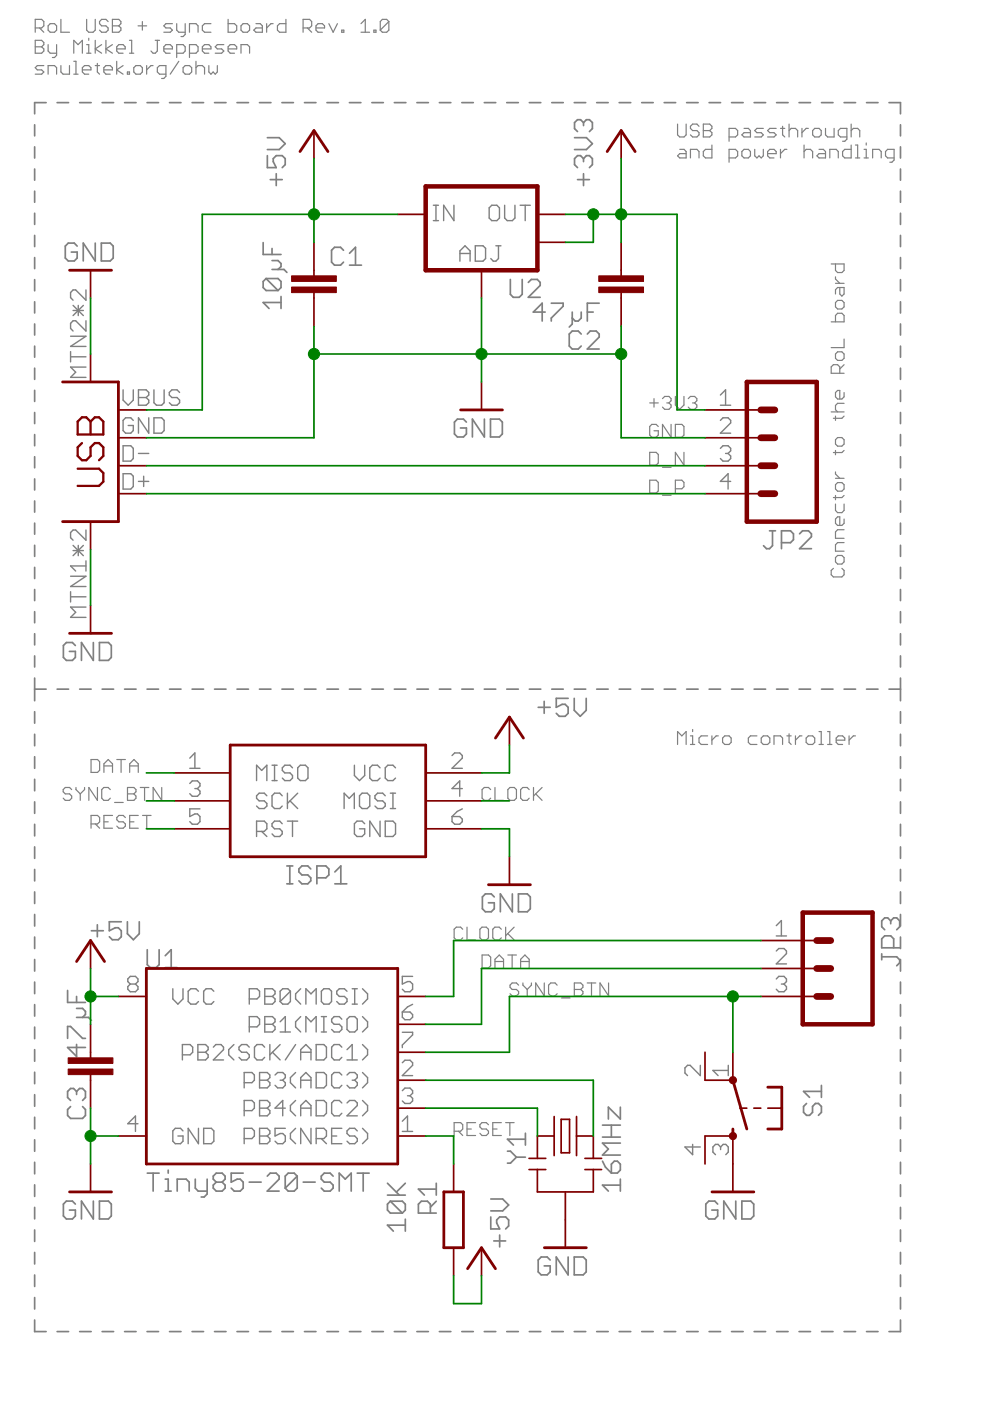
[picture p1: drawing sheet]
<svg xmlns="http://www.w3.org/2000/svg" width="210mm" height="297mm" viewBox="0 0 210 297" stroke-linecap="round" stroke-linejoin="round" font-family="sans-serif">
<g fill="none" stroke="#808080" stroke-width=".25">
<path d="M7.5 5.9h1.3l.5-.4v-.9l-.5-.5h-1.3v2.7M7.5 8.6h1.3l.5 .4v.5l-.5 .4 .5 .5v.4l-.5 .5h-1.3zM7.5 9.9h1.3M8.4 5.9l.9 .9M9.3 13.9h-1.4l-.4 .5 .4 .4h.9l.5 .5-.5 .4h-1.3M10.2 15.7v-1.8h1.4l.4 .5v1.3M10.2 9.5v1.3l.4 .5h1.4M10.6 5h1l.4 .5v.9l-.4 .4h-1l-.4-.4v-.9zM12 9.5v2.2l-.4 .5h-.5M12.9 4.1v2.7h1.8M12.9 13.9v1.4l.5 .4h1.3v-1.8M15.6 11.3v-2.7l1 .9 .9-.9v2.7"/>
<path d="M15.6 15.7h1M15.6 13h.5v2.7M17.5 14.8h1.8v-.4l-.5-.5h-.9l-.4 .5v.9l.4 .4h.9M18.4 4.1v2.3l.4 .4h.9l.5-.4v-2.3M18.4 11.3h.9M18.4 9.5h.4v1.8M18.8 8.1v.5M20.2 8.6v2.7M20.2 13.9h.9M20.6 13.4v1.9l.5 .4M21.5 9.5l-1.3 .9 1.3 .9M22 14.8h1.8v-.4l-.4-.5h-.9l-.5 .5v.9l.5 .4h.9"/>
<path d="M22.5 8.6v2.7M22.9 4.6l-.4-.5h-1l-.4 .5v.4l.4 .5h1l.4 .4v.5l-.4 .4h-1l-.4-.4M23.8 4.1h1.4l.4 .5v.4l-.4 .5 .4 .4v.5l-.4 .4h-1.4zM23.8 5.5h1.4M23.8 9.5l-1.3 .9 1.3 .9M24.7 10.4h1.8v-.5l-.4-.4h-.9l-.5 .4v.9l.5 .5h.9M24.7 13v2.7M26.1 13.9l-1.4 .9 1.4 .9M27 15.3h.5v.4h-.5zM27.5 8.6h.4v2.7M27.5 11.3h.9M28.4 14.4l.4-.5h.9l.5 .5v.9l-.5 .4h-.9l-.4-.4z"/>
<path d="M29.3 5.5h1.8M30.2 4.6v1.8M31.1 13.9v1.8M32.4 13.9h-.4l-.9 .9M32.9 8.6h.9M33.4 8.6v2.2l-.5 .5h-.5l-.4-.5M34.7 10.4h1.9v-.5l-.5-.4h-.9l-.5 .4v.9l.5 .5h.9M35.2 15.7h-1.4l-.4-.4v-.9l.4-.5h1.4v2.3l-.5 .4h-.4M36.6 5h-1.4l-.5 .5 .5 .4h.9l.5 .5-.5 .4h-1.4M37.5 5v1.4l.4 .4h1.4M37.5 11.3h1.3l.5-.5v-.9l-.5-.4h-1.3v2.7M37.9 13l-1.8 2.7"/>
<path d="M39.3 5v2.3l-.5 .4h-.4M39.3 13.9h.9l.4 .5v.9l-.4 .4h-.9l-.5-.4v-.9zM40.2 6.8v-1.8h1.4l.4 .5v1.3M40.2 11.3h1.4l.4-.5v-.9l-.4-.4h-1.4v2.7M41.6 14.4l.4-.5h.9l.5 .5v1.3M41.6 13v2.7M42.9 10.4h1.8v-.5l-.4-.4h-.9l-.5 .4v.9l.5 .5h.9M44.3 13.9v1.4l.4 .4 .5-.4 .4 .4 .5-.4v-1.4M44.7 5h-1.3l-.5 .5v.9l.5 .4h1.3M47.5 9.5h-1.4l-.5 .4 .5 .5h.9l.5 .4-.5 .5h-1.4M48.4 4.1v2.7h1.3l.5-.4v-.9l-.5-.5h-1.3M48.4 10.4h1.8v-.5l-.5-.4h-.9l-.4 .4v.9l.4 .5h.9"/>
<path d="M51.1 11.3v-1.8h1.4l.4 .4v1.4M51.5 5h1l.4 .5v.9l-.4 .4h-1l-.4-.4v-.9zM54.3 5h.9l.4 .5v1.3h-1.3l-.5-.4 .5-.5h1.3M56.5 5v1.8M57.9 5h-.5l-.9 .9M60.6 4.1v2.7h-1.3l-.5-.4v-.9l.5-.5h1.3M64.3 5.9h1.3l.5-.4v-.9l-.5-.5h-1.3v2.7M65.2 5.9l.9 .9M67 5.9h1.8v-.4l-.5-.5h-.9l-.4 .5v.9l.4 .4h.9M69.7 5l.9 1.8 .9-1.8M72.5 6.4h.4v.4h-.4zM76.5 6.8h1.9"/>
<path d="M76.5 5l.9-.9v2.7M79.3 6.4h.4v.4h-.4zM82.4 4.6l-.4-.5h-.9l-.5 .5v1.8M82.4 4.6v1.8l-.4 .4h-.9l-.5-.4M82.4 4.6l-1.8 1.8M143.7 26.3v2.3l.4 .4h.9l.5-.4v-2.3M144.1 31.7h.9l.5 .4v1.4h-1.4l-.4-.5 .4-.4h1.4M146.4 33.5v-1.8h1.4l.4 .4v1.4M148.2 26.8l-.4-.5h-.9l-.5 .5v.4l.5 .5h.9l.4 .4v.5l-.4 .4h-.9l-.5-.4M149.1 26.3h1.4l.4 .5v.4l-.4 .5 .4 .4v.5l-.4 .4h-1.4zM149.1 27.7h1.4M150.9 30.8v2.7h-1.3l-.5-.5v-.9l.5-.4h1.3"/>
<path d="M154.6 29h1.3l.5-.4v-.9l-.5-.5h-1.3v2.8M154.6 33.5h1.3l.5-.5v-.9l-.5-.4h-1.3v2.7M157.8 27.2h.9l.4 .5v1.3h-1.3l-.5-.4 .5-.5h1.3M157.8 31.7h.9l.4 .4v.9l-.4 .5h-.9l-.5-.5v-.9zM160 31.7v1.3l.5 .5 .4-.5 .5 .5 .4-.5v-1.3M161.8 27.2h-1.3l-.5 .5 .5 .4h.9l.4 .5-.4 .4h-1.4M162.8 32.6h1.8v-.5l-.5-.4h-.9l-.4 .4v.9l.4 .5h.9M164.6 27.2h-1.4l-.4 .5 .4 .4h.9l.5 .5-.5 .4h-1.3M165.5 27.2h.9M165.5 31.7v1.8M165.9 26.8v1.8l.5 .4M166.8 31.7h-.4l-.9 .9"/>
<path d="M167.3 27.7l.4-.5h1l.4 .5v1.3M167.3 26.3v2.7M170 27.2v1.8M170.5 32.1l.4-.4h.9l.5 .4v1.4M170.5 30.8v2.7M171.4 27.2h-.5l-.9 .9M172.7 27.2h1l.4 .5v.9l-.4 .4h-1l-.4-.4v-.9zM173.7 31.7h.9l.4 .4v1.4h-1.3l-.5-.5 .5-.4h1.3M175 27.2v1.4l.5 .4h1.3v-1.8M175.9 33.5v-1.8h1.4l.4 .4v1.4M179.6 29h-1.4l-.5-.4v-.9l.5-.5h1.4v2.3l-.5 .5h-.5M180.5 27.7l.4-.5h.9l.5 .5v1.3"/>
<path d="M180.5 26.3v2.7M180.5 30.8v2.7h-1.4l-.5-.5v-.9l.5-.4h1.4M181.4 33.5h.9M181.4 30.8h.4v2.7M183.2 31.7h.5v1.8M183.2 33.5h.9M183.7 30.3v.5M185 33.5v-1.8h1.4l.4 .4v1.4M189.6 33.5h-1.4l-.5-.5v-.9l.5-.4h1.4v2.2l-.5 .5h-.4M176.2 56h2.8v1.3l-.5 .5h-.9l-.5-.5v-1.3M177.1 58.7v.5l1 .9M176.2 68.2h2.8v-1.3l-.5-.5h-.9l-.5 .5v1.3"/>
<path d="M177.1 60.1h1.9M177.6 63.7h.9l.5 .5v.9l-.5 .4h-.9l-.5-.4v-.9zM177.6 74.6h.9l.5 .5v.9l-.5 .4h-.9l-.5-.4v-.9zM178.1 79.1v-1.3l-.5-.5h-.9l-.5 .5v1.3h2.8M178.1 61v1.3l.4 .5 .5-.5v-1.3h-1.4l-.5 .4v.9M179 71.9v1.8h-2.8M179 77.3l-.9 .9M137.8 85.4h1.8M137.8 95.9h1.3l.5 .5v1.8l-.5 .4h-1.3zM138.7 84.5v1.8M139.6 90.4l-.5-.4h-.9l-.4 .4v1.8l.4 .5h.9l.5-.5v-.9h-.9M140.5 84.5l.4-.4h.9l.5 .4v.5l-.5 .4"/>
<path d="M140.5 99.1h1.8M141.4 85.4h.4M141.8 85.4l.5 .5v.4l-.5 .5h-.9l-.4-.5M142.3 90v2.7l-1.8-2.7v2.7M143.2 84.1v1.8l.9 .9 .9-.9v-1.8M143.2 90h1.4l.4 .4v1.8l-.4 .5h-1.4zM145 95.9v2.7l-1.8-2.7v2.7M145.9 84.5l.5-.4h.9l.4 .4v.5l-.4 .4M146.8 85.4h.5M147.3 85.4l.4 .5v.4l-.4 .5h-.9l-.5-.5M176.2 87.3h2.8M177.1 88.2v.9"/>
<path d="M177.1 95.5v.9M177.6 92.8h.9l.5 .4v.9l-.5 .5h-.9l-.5-.5v-.9zM179 83.2v.9l-.5 .5h-.9l-.5-.5v-.9l.5-.4h.5v1.8M179 85.5h-1.4l-.5 .5v.9l.5 .4M179 95.5l-.5 .4h-1.8M179 88.2l-.5 .5h-1.8M137.8 101.8h1.3l.5 .5v1.8l-.5 .4h-1.3zM140.5 105h1.8M143.2 103.6h1.4l.4-.4v-.9l-.4-.5h-1.4v2.7M177.1 106.9v1.3l.5 .5h.9l.5-.5v-1.3M177.1 118.2l.5-.4h.9l.5 .4v.9l-.5 .5h-.9l-.5-.5zM177.1 100.1v.4l1 .9"/>
<path d="M177.1 105.1v.9M177.1 101.4h1.9M177.6 102.3h.9l.5 .5v.9l-.5 .4h-.9l-.5-.4v-.9zM179 110v1l-.5 .4h-.9l-.5-.4v-1l.5-.4h.5v1.8M179 112.3h-1.4l-.5 .5v1.3h1.9M179 115h-1.4l-.5 .5v1.4h1.9M179 105.1l-.5 .4h-1.8M176.7 120.5l-.5 .4v1l.5 .4h1.8l.5-.4v-1l-.5-.4M143.7 157.8v-2.7l.9 .9 .9-.9v2.7M146.4 156h.5v1.8M146.4 157.8h.9M146.9 154.7v.4"/>
<path d="M150 156h-1.3l-.5 .5v.9l.5 .4h1.3M150.9 156v1.8M152.3 156h-.5l-.9 .9M153.7 156h.9l.4 .5v.9l-.4 .4h-.9l-.5-.4v-.9zM160.5 156h-1.4l-.4 .5v.9l.4 .4h1.4M161.8 156h1l.4 .5v.9l-.4 .4h-1l-.4-.4v-.9zM164.1 157.8v-1.8h1.4l.4 .5v1.3M166.8 156h.9M167.3 155.6v1.8l.4 .4M168.7 156v1.8M170 156h-.4l-.9 .9M170.9 156.5l.5-.5h.9l.4 .5v.9l-.4 .4h-.9l-.5-.4z"/>
<path d="M173.7 155.1h.4v2.7M173.7 157.8h.9M175.5 155.1h.4v2.7M175.5 157.8h.9M177.3 156.9h1.8v-.4l-.5-.5h-.9l-.4 .5v.9l.4 .4h.9M180 156v1.8M181.4 156h-.5l-.9 .9M15.2 167.4l-.4-.4h-1l-.4 .4v.5l.4 .4h1l.4 .5v.4l-.4 .5h-1l-.4-.5M16.1 167v.4l.9 .9M17 168.3v1.4M17.9 167v.4l-.9 .9M19.3 161h1.4l.4 .5v1.8l-.4 .5h-1.4z"/>
<path d="M19.3 174.7h1.4l.4-.5v-.9l-.4-.4h-1.4v2.7M20.2 174.7l.9 .9M20.7 167v2.7l-1.9-2.7v2.7M22 163.8v-1.9l.9-.9 1 .9v1.9M22 174.2h.9M22 162.4h1.9M23.4 167.4l-.5-.4h-.9l-.4 .4v1.8l.4 .5h.9l.5-.5M23.9 172.9h-1.9v2.7h1.9M24.3 170.1h1.8M24.8 161h1.8M25.7 161v2.8M26.6 173.3l-.5-.4h-.9l-.4 .4v.5l.4 .4h.9l.5 .5v.5l-.5 .4h-.9l-.4-.4"/>
<path d="M27 167h1.4l.4 .4v.5l-.4 .4 .4 .5v.4l-.4 .5h-1.4zM27 168.3h1.4M27.5 163.8v-1.9l.9-.9 .9 .9v1.9M27.5 174.2h.9M27.5 162.4h1.8M29.3 172.9h-1.8v2.7h1.8M29.7 167h1.9M30.2 172.9h1.8M30.6 167v2.7M31.1 172.9v2.7M34.3 167v2.7l-1.8-2.7v2.7M104 167.4l-.4-.4h-.9l-.5 .4v1.8l.5 .5h.9l.4-.5"/>
<path d="M104.9 167v2.7h1.9M108.1 167h.9l.5 .4v1.8l-.5 .5h-.9l-.4-.5v-1.8zM112.2 167.4l-.4-.4h-1l-.4 .4v1.8l.4 .5h1l.4-.5M113.1 167v2.7M113.6 168.3l1.3 1.4M114.9 167l-1.8 1.8M98.1 197l-.4-.4h-.9l-.5 .4v1.8l.5 .5h.9l.4-.5M99 196.6v2.7h1.8M102.2 196.6h.9l.5 .4v1.8l-.5 .5h-.9l-.5-.5v-1.8zM106.3 197l-.5-.4h-.9l-.4 .4v1.8l.4 .5h.9l.5-.5M107.2 196.6v2.7M107.7 197.9l1.3 1.4"/>
<path d="M109 196.6l-1.8 1.8M102.2 202.5h1.4l.4 .4v1.9l-.4 .4h-1.4zM104.9 205.2v-1.8l1-.9 .9 .9v1.8M104.9 203.9h1.9M107.7 202.5h1.8M108.6 202.5v2.7M110 208.9l-.5-.5h-.9l-.5 .5v.4l.5 .5h.9l.5 .4v.5l-.5 .4h-.9l-.5-.4M110.4 205.2v-1.8l.9-.9 .9 .9v1.8M110.4 203.9h1.8M110.9 208.4v.5l.9 .9M111.8 209.8v1.3M112.7 208.4v.5l-.9 .9"/>
<path d="M115.4 208.4v2.7l-1.8-2.7v2.7M118.1 208.9l-.4-.5h-.9l-.5 .5v1.8l.5 .4h.9l.4-.4M119 211.6h1.9M121.8 208.4h1.3l.5 .5v.4l-.5 .5 .5 .4v.5l-.5 .4h-1.3zM121.8 209.8h1.3M124.5 208.4h1.8M125.4 208.4v2.7M129 208.4v2.7l-1.8-2.7v2.7M96.3 239.8h1.4l.4-.4v-.9l-.4-.5h-1.4v2.7M97.2 239.8l.9 .9M99 239.4h.9M100.8 238h-1.8v2.7h1.8"/>
<path d="M103.6 238.5l-.5-.5h-.9l-.5 .5v.4l.5 .5h.9l.5 .4v.5l-.5 .4h-.9l-.5-.4M104.5 239.4h.9M106.3 238h-1.8v2.7h1.8M107.2 238h1.8M108.1 238v2.7"/>
</g>
<g fill="none" stroke="#808080" stroke-width=".36">
<path d="M7.3 26.5v2.3M7.3 31.1v2.4M7.3 35.8v2.4M9.8 21.8h-2.5v2.3M12.1 21.8h2.4M16.9 21.8h2.4M21.7 21.8h2.4M26.4 21.8h2.5M31.2 21.8h2.4M35.9 21.8h2.5M40.7 21.8h2.5M45.5 21.8h2.4"/>
<path d="M50.2 21.8h2.5M55 21.8h2.4M56.7 33v2.5h1.9l-.7-1.2v-.7l.7-.6h1.2l.7 .6v1.3l-.7 .6M56.7 29.2h2.5l1.3 1.3-1.3 1.2h-2.5M57.3 38.1h2.5M58.6 36.8v2.5M59.8 21.8h2.4M64.6 21.8h2.4M69.3 21.8h2.5M74.1 21.8h2.4M78.8 21.8h2.5M83.6 21.8h2.5"/>
<path d="M88.4 21.8h2.4M93.2 21.8h2.4M97.9 21.8h2.5M102.7 21.8h2.4M107.4 21.8h2.5M112.2 21.8h2.5M117 21.8h2.4M121.8 21.8h2.4M121.8 29.2h2.5l1.3 1.3-1.3 1.2h-2.5M122.4 38.1h2.6M123.7 33.6l-.6-.6h-.7l-.6 .6v1.3l.6 .6M123.7 33.6l.6-.6h.7l.6 .6v1.3l-.6 .6"/>
<path d="M123.7 26v.6M123.7 33.6v.7M123.7 36.8v2.5M123.7 26l-.6-.6h-.7l-.6 .6v1.3l.6 .6M123.7 26l.6-.6h.7l.6 .6v1.3l-.6 .6M126.5 21.8h2.4M131.3 21.8h2.4M136.1 21.8h2.4M140.8 21.8h2.5M145.6 21.8h2.4M150.3 21.8h2.5M155.1 21.8h2.5"/>
<path d="M159.9 21.8h2.4M164.7 21.8h2.4M169.4 21.8h2.5M174.2 21.8h2.4M179 21.8h2.4M183.7 21.8h2.5M188.5 21.8h2.4v2.3M190.9 26.5v2.3M190.9 31.1v2.4M190.9 35.8v2.4M7.3 40.5v2.4M7.3 45.2v2.4"/>
<path d="M7.3 49.9v2.4M7.3 54.6v2.4M7.3 59.3v2.4M16.4 52.2l-.7-.7h-1.2l-.7 .7v2.5l.7 .6h1.2l.7-.6v-1.3h-1.3M20.2 51.5v3.8l-2.5-3.8v3.8M21.5 51.5h1.9l.6 .7v2.5l-.6 .6h-1.9zM55.8 51.4v2.6h3.8M56.4 59.1h2.5l.7 .6v1.3l-.7 .6M56.4 59.1l-.6 .6v1.3l.6 .6h2.5M56.4 59.1l2.5 2.5M57.7 55.2h1.2l.7 .7v.6l-.7 .6M57.7 57.1h2.5l.6 .7"/>
<path d="M57.7 52.7v1.3M72.8 53.1l-.6-.7h-1.3l-.6 .7v2.5l.6 .6h1.3l.6-.6M74.1 56.2h2.5M74.1 53.7l1.3-1.3v3.8M108.2 59.2v3.2l.6 .6h1.3l.6-.6v-3.2M112 59.9l.6-.7h1.3l.6 .7v.6l-2.5 2.5h2.5M190.9 40.5v2.4M190.9 45.2v2.4M190.9 49.9v2.4M190.9 54.6v2.4M190.9 59.3v2.4M7.3 64v2.4"/>
<path d="M7.3 68.7v2.3M7.3 73.4v2.3M7.3 78.1v2.3M59.6 64.1h-3.8l1.2 1.3M59.6 62.9v2.5M115.6 66.2h-2.5l1.9-1.9v3.8M116.9 64.3h2.5v.6l-2.5 2.5v.7M121.3 66.2v2.5l-.6 .6M123.2 66.2v1.2l-.6 .7h-.6l-.7-.7M123.2 70.8l-.6-.6h-1.3l-.6 .6v2.6l.6 .6h1.3l.6-.6M124.5 66.2h1.3M124.5 70.8l.6-.6h1.3l.6 .6v.7l-2.5 2.5h2.5"/>
<path d="M127 64.3h-2.5v3.8M190.9 64v2.4M190.9 68.7v2.3M190.9 73.4v2.3M190.9 78.1v2.3M7.3 82.8v2.3M7.3 87.5v2.3M7.3 92.1v2.4M7.3 96.8v2.4M98.9 89.5l-.6-.6h-1.3l-.6 .6v2.5l.6 .6h1.3l.6-.6v-1.3h-1.3M102.7 88.9v3.7l-2.5-3.7v3.7M104 88.9h1.9l.6 .6v2.5l-.6 .6h-1.9z"/>
<path d="M190.9 82.8v2.3M190.9 87.5v2.3M190.9 92.1v2.4M190.9 96.8v2.4M7.3 101.5v2.4M7.3 106.2v2.4M7.3 110.9v2.4M7.3 115.6v2.4M163.2 112.5h1.2M163.8 112.5v3.2l-.6 .6h-.7l-.6-.6M165.7 115.1h1.9l.6-.7v-1.2l-.6-.7h-1.9v3.8M169.5 113.2l.7-.7h1.2l.6 .7v.6l-2.5 2.5h2.5"/>
<path d="M190.9 101.5v2.4M190.9 106.2v2.4M190.9 110.9v2.4M190.9 115.6v2.4M7.3 120.3v2.4M7.3 125v2.3M7.3 129.7v2.3M7.3 134.4v2.3M7.3 139.1v2.3M16 136.9l-.7-.7h-1.2l-.7 .7v2.5l.7 .6h1.2l.7-.6v-1.3h-1.3M19.8 136.2v3.8l-2.5-3.8v3.8M21.1 136.2h1.9l.6 .7v2.5l-.6 .6h-1.9z"/>
<path d="M190.9 120.3v2.4M190.9 125v2.3M190.9 129.7v2.3M190.9 134.4v2.3M190.9 139.1v2.3M7.3 143.8v4.8M7.3 150.9v2.4M7.3 155.7v2.4M7.3 146.1h2.5M12.1 146.1h2.4M16.9 146.1h2.4M21.7 146.1h2.4"/>
<path d="M26.4 146.1h2.5M31.2 146.1h2.4M35.9 146.1h2.5M40.7 146.1h2.5M45.5 146.1h2.4M50.2 146.1h2.5M55 146.1h2.4M59.8 146.1h2.4M64.6 146.1h2.4M69.3 146.1h2.5M74.1 146.1h2.4M78.8 146.1h2.5"/>
<path d="M83.6 146.1h2.5M88.4 146.1h2.4M93.2 146.1h2.4M97.9 146.1h2.5M102.7 146.1h2.4M107.4 146.1h2.5M112.2 146.1h2.5M114.1 150h2.5M115.4 148.7v2.5M117 146.1h2.4M120.5 148.1h-2.6v1.9l1.3-.7h.6l.7 .7v1.2l-.7 .7h-1.2l-.7-.7M121.8 146.1h2.4"/>
<path d="M121.8 148.1v2.5l1.2 1.3 1.3-1.3v-2.5M126.5 146.1h2.4M131.3 146.1h2.4M136.1 146.1h2.4M140.8 146.1h2.5M145.6 146.1h2.4M150.3 146.1h2.5M155.1 146.1h2.5M159.9 146.1h2.4M164.7 146.1h2.4M169.4 146.1h2.5M174.2 146.1h2.4"/>
<path d="M179 146.1h2.4M183.7 146.1h2.5M188.5 146.1h2.4M190.9 143.8v4.8M190.9 150.9v2.4M190.9 155.7v2.4M7.3 160.4v2.5M7.3 165.2v2.5M7.3 170v2.4M7.3 174.8v2.4M7.3 179.6v2.4M190.9 160.4v2.5"/>
<path d="M190.9 165.2v2.5M190.9 170v2.4M190.9 174.8v2.4M190.9 179.6v2.4M7.3 184.3v2.5M7.3 189.1v2.5M7.3 193.9v2.4M7.3 198.7v2.4M19.4 197.3h2.5M20.6 196.1v2.5M25.7 195.4h-2.5v1.9l1.2-.6h.7l.6 .6v1.3l-.6 .6h-1.3l-.6-.6M27 195.4v2.6l1.3 1.2 1.2-1.2v-2.6"/>
<path d="M60.8 187.4h1.3M60.8 183.6h1.3M61.4 183.6v3.8M65.9 184.2l-.6-.6h-1.3l-.6 .6v.7l.6 .6h1.3l.6 .6v.7l-.6 .6h-1.3l-.6-.6M67.2 186.1h1.9l.6-.6v-1.3l-.6-.6h-1.9v3.8M71 187.4h2.5M71 184.9l1.3-1.3v3.8M104.8 190.2l-.6-.7h-1.3l-.6 .7v2.5l.6 .6h1.3l.6-.6v-1.3h-1.3M108.6 189.5v3.8l-2.5-3.8v3.8M109.9 189.5h1.9l.6 .7v2.5l-.6 .6h-1.9zM188.8 195.2l.7-.6h.6l.7 .6v1.3l-.7 .6M188.8 195.2l-.6-.6h-.6l-.7 .6v1.3l.7 .6"/>
<path d="M188.8 195.2v.7M190.9 184.3v2.5M190.9 189.1v2.5M190.9 193.9v2.4M190.9 198.7v2.4M7.3 203.4v2.5M7.3 208.2v2.5M7.3 213v2.4M7.3 217.8v2.4M14.3 210v2.5h3.8M16.2 211.3v1.2M16.2 215.7h2.6l.6 .6"/>
<path d="M16.2 213.8h1.3l.6 .6v.7l-.6 .6M31.2 201.4v3.1l.7 .6h1.2l.6-.6v-3.1M35 205.1h2.5M35 202.6l1.3-1.2v3.7M186.9 202.9h3.2l.7 .6v.6l-.7 .7M186.9 202.2v1.3M189.5 201v-1.9l-.7-.7h-1.2l-.7 .7v1.9h3.9M190.9 203.4v2.5M190.9 208.2v2.5M190.9 213v2.4M190.9 217.8v2.4M7.3 222.5v2.5"/>
<path d="M7.3 227.3v2.5M7.3 232.1v2.4M7.3 236.9v2.4M14.3 220.2v-2.6h.7l2.5 2.6h.6M15 234.6l-.7 .6v1.3l.7 .6h2.5l.6-.6v-1.3l-.6-.6M16.2 221.4v2.6l-1.9-1.9h3.8M16.2 231.4v.7M16.2 231.4l-.6-.6h-.6l-.7 .6v1.3l.7 .6M16.2 231.4l.7-.6h.6l.6 .6v1.3l-.6 .6M127.7 238.5h3.8M129.6 238.5v2.6M131.5 234.7v2.6l-2.5-2.6v2.6"/>
<path d="M171 234l-.6 .6v1.2l.6 .7h.6l.7-.7v-1.2l.6-.6h.6l.7 .6v1.2l-.7 .7M174.2 230.1v2.6M174.2 231.4h-3.8l1.2 1.3M190.9 222.5v2.5M190.9 227.3v2.5M190.9 232.1v2.4M190.9 236.9v2.4M7.3 241.7v2.4M7.3 246.4v2.5M7.3 251.2v2.5M7.3 256v2.4M16 255.3l-.7-.6h-1.2l-.7 .6v2.5l.7 .6h1.2l.7-.6v-1.2h-1.3"/>
<path d="M19.8 254.7v3.7l-2.5-3.7v3.7M21.1 254.7h1.9l.6 .6v2.5l-.6 .6h-1.9zM31.2 248.7h2.5M32.5 248.7v3.8M35 250h.7v2.5M35 252.5h1.3M35.7 248.1v.6M37.6 252.5v-2.5h1.9l.6 .6v1.9M41.4 250v1.9l.6 .6h1.9M43.9 250v3.2l-.6 .6h-.6M45.8 250.6l-.6-.6v-.6l.6-.7h1.3l.6 .7v.6l-.6 .6M45.8 250.6l-.6 .7v.6l.6 .6h1.3l.6-.6v-.6l-.6-.7"/>
<path d="M45.8 250.6h1.3M51.6 248.7h-2.6v1.9l1.3-.6h.6l.7 .6v1.3l-.7 .6h-1.2l-.7-.6M52.8 250.6h2.6M56.7 249.4l.6-.7h1.2l.7 .7v.6l-2.5 2.5h2.5M63 249.4l-.6-.7h-1.3l-.6 .7v2.5M63 249.4v2.5l-.6 .6h-1.3l-.6-.6M63 249.4l-2.5 2.5M64.3 250.6h2.5M70.6 249.4l-.6-.7h-1.3l-.6 .7v.6l.6 .6h1.3l.6 .7v.6l-.6 .6h-1.3l-.6-.6M71.9 252.5v-3.8l1.3 1.3 1.3-1.3v3.8M75.7 248.7h2.6M77 248.7v3.8"/>
<path d="M82.1 253.4h3.8M82.1 250.9l2.6 2.5M82.8 254.7h2.5l.6 .6v1.3l-.6 .6M82.8 254.7l-.7 .6v1.3l.7 .6h2.5M82.8 254.7l2.5 2.5M85.9 259.8h-3.8l1.3 1.2M85.9 258.5v2.5M85.9 250.9l-1.9 1.9M91.2 257.2v-1.9l-.6-.6h-1.3l-.6 .6v1.9h3.8M92.5 254.7l-1.3 1.2M92.5 252.1h-3.8l1.3 1.3M92.5 250.9v2.5"/>
<path d="M104.1 258v2.6h1.8l-.6-1.3v-.6l.6-.7h1.3l.6 .7v1.2l-.6 .7M104.1 254.2h2.5l1.2 1.3-1.2 1.2h-2.5M107.6 244.1h.6l1.3 1.2M109.5 245.3l-1.3 1.3h-.6M109.5 245.3h1.9M111.4 241.5h-3.8l1.3 1.3M111.4 240.3v2.5M127.7 246.2l.7 1.3 1.2 1.2M127.7 241.1h3.8M129.6 246.8l.7-.6h.6l.6 .6v1.3l-.6 .6h-1.3zM131.5 251.3h-3.8l1.3 1.2M131.5 250v2.5"/>
<path d="M131.5 242.4h-3.8l1.3 1.2-1.3 1.3h3.8M152.2 255.3l-.6-.6h-1.3l-.7 .6v2.5l.7 .6h1.3l.6-.6v-1.2h-1.3M156 254.7v3.7l-2.5-3.7v3.7M157.3 254.7h1.9l.6 .6v2.5l-.6 .6h-1.9zM190.9 241.7v2.4M190.9 246.4v2.5M190.9 251.2v2.5M190.9 256v2.4M7.3 260.8v2.4M7.3 265.5v2.5M7.3 270.3v2.5M7.3 275.1v2.4"/>
<path d="M7.3 279.9v2.4h2.5M104.7 263.1h2.5M105.9 261.9v2.5M116.6 267.1l-.6-.6h-1.3l-.6 .6v2.6l.6 .6h1.3l.6-.6v-1.3h-1.2M120.5 266.5v3.8l-2.6-3.8v3.8M121.8 266.5h1.9l.6 .6v2.6l-.6 .6h-1.9zM190.9 260.8v2.4M190.9 265.5v2.5M190.9 270.3v2.5M190.9 275.1v2.4M190.9 279.9v2.4h-2.4M12.1 282.3h2.4"/>
<path d="M16.9 282.3h2.4M21.7 282.3h2.4M26.4 282.3h2.5M31.2 282.3h2.4M35.9 282.3h2.5M40.7 282.3h2.5M45.5 282.3h2.4M50.2 282.3h2.5M55 282.3h2.4M59.8 282.3h2.4M64.6 282.3h2.4M69.3 282.3h2.5"/>
<path d="M74.1 282.3h2.4M78.8 282.3h2.5M83.6 282.3h2.5M88.4 282.3h2.4M93.2 282.3h2.4M97.9 282.3h2.5M102.7 282.3h2.4M107.4 282.3h2.5M112.2 282.3h2.5M117 282.3h2.4M121.8 282.3h2.4M126.5 282.3h2.4"/>
<path d="M131.3 282.3h2.4M136.1 282.3h2.4M140.8 282.3h2.5M145.6 282.3h2.4M150.3 282.3h2.5M155.1 282.3h2.5M159.9 282.3h2.4M164.7 282.3h2.4M169.4 282.3h2.5M174.2 282.3h2.4M179 282.3h2.4M183.7 282.3h2.5"/>
</g>
<g fill="none" stroke="#808080" stroke-width=".3">
<path d="M91.9 46.8h1.1M91.9 43.5h1.1M92.4 43.5v3.3M96.2 43.5v3.3l-2.1-3.3v3.3M97.5 55.4v-2.2l1.1-1.1 1.1 1.1v2.2M97.5 53.7h2.2M100.8 52.1h1.6l.6 .5v2.2l-.6 .6h-1.6zM103.7 44.1l.6-.6h1l.6 .6v2.1l-.6 .6h-1l-.6-.6zM105.1 52.1h1.1M105.7 52.1v2.7l-.6 .6h-.5l-.5-.6M107 43.5v2.7l.5 .6h1.1l.6-.6v-2.7M110.3 43.5h2.1"/>
<path d="M111.4 43.5v3.3M15 74.5v2.2M15 75.6h3.2M15 71.3h3.2l-3.2 2.1h3.2M15.5 64.7l2.2 2.2M15.5 65.8h2.2M16.6 64.7v2.2M17.7 64.7l-2.2 2.2M18.2 61.5v2.1l-2.2-2.1h-.5l-.5 .5v1.1l.5 .5M18.2 68v2.2l-2.2-2.2h-.5l-.5 .6v1l.5 .6M18.2 77.8h-3.2l1 1.1-1 1.1h3.2M26.1 82.7v2.1l1.1 1.1 1.1-1.1v-2.1"/>
<path d="M26.1 94.5h1.6l.6 .6v2.1l-.6 .6h-1.6zM28.3 89.1l-.6-.5h-1.1l-.5 .5v2.2l.5 .5h1.1l.6-.5v-1.1h-1.1M29.4 96.1h2.1M29.4 82.7h1.6l.5 .5v.6l-.5 .5 .5 .5v.6l-.5 .5h-1.6zM29.4 84.3h1.6M31.5 88.6v3.2l-2.1-3.2v3.2M32.6 82.7v2.7l.6 .5h1.1l.5-.5v-2.7M32.6 88.6h1.7l.5 .5v2.2l-.5 .5h-1.7zM38.1 83.2l-.6-.5h-1.1l-.5 .5v.6l.5 .5h1.1l.6 .5v.6l-.6 .5h-1.1l-.5-.5M152.7 95.1l.6-.6h1.1l.5 .6v.5l-.5 .5M152.7 85.9h2.2M152.7 89.1l.6-.5h1.1l.5 .5v.6l-2.2 2.1h2.2"/>
<path d="M152.7 83.8l1.1-1.1v3.2M153.8 96.1h.6M154.4 96.1l.5 .6v.5l-.5 .6h-1.1l-.6-.6M15.5 115.6l2.2 2.2M15.5 116.7h2.2M16.6 115.6v2.2M17.7 115.6l-2.2 2.2M18.2 112.4v2.1l-2.2-2.1h-.5l-.5 .5v1.1l.5 .5M18.2 120h-3.2l1 1.1M18.2 118.9v2.2M26.1 100.4h1.6l.6 .6v2.1l-.6 .6h-1.6zM29.4 102.1h2.1"/>
<path d="M30.5 101v2.1M154.9 102.1h-2.2l1.7-1.7v3.3M15 126.5h3.2M15 125.5v2.1M15 122.2h3.2l-3.2 2.2h3.2M18.2 128.7h-3.2l1 1.1-1 1.1h3.2M40.2 160.7l1.1-1.1v3.3M40.2 162.9h2.2M40.2 166.1l.6-.5h1.1l.5 .5v.5l-.5 .6M41.3 167.2h.6M41.9 167.2l.5 .5v.6l-.5 .5h-1.1l-.6-.5M42.4 171.5h-2.2v1.6l1.1-.5h.6l.5 .5v1.1l-.5 .6h-1.1l-.6-.6"/>
<path d="M54.4 165.5v-3.3l1.1 1.1 1.1-1.1v3.3M54.4 176.3h1.6l.6-.6v-1.1l-.6-.5h-1.6v3.3M55.5 176.3l1.1 1.1M56.6 168.7l-.6-.5h-1.1l-.5 .5v.6l.5 .5h1.1l.6 .5v.6l-.6 .5h-1.1l-.5-.5M57.7 165.5h1.1M57.7 162.2h1.1M58.2 162.2v3.3M59.8 174.6l-.5-.5h-1.1l-.5 .5v.6l.5 .5h1.1l.5 .6v.5l-.5 .6h-1.1l-.5-.6M59.8 168.7l-.5-.5h-1.1l-.5 .5v2.2l.5 .5h1.1l.5-.5M60.9 168.2v3.2M60.9 174.1h2.2M61.5 169.8l1.6 1.6"/>
<path d="M62 162.8l-.5-.6h-1.1l-.5 .6v.5l.5 .6h1.1l.5 .5v.6l-.5 .5h-1.1l-.5-.5M62 174.1v3.3M63.1 162.8l.6-.6h1l.6 .6v2.2l-.6 .5h-1l-.6-.5zM63.1 168.2l-2.2 2.1M73 171.4v-3.2l1 1.1 1.1-1.1v3.2M75.1 162.2v2.2l1.1 1.1 1.1-1.1v-2.2M76.8 168.2h1.1l.5 .5v2.2l-.5 .5h-1.1l-.6-.5v-2.2zM77.3 174.6l-.5-.5h-1.1l-.6 .5v2.2l.6 .6h1.1l.5-.6v-1.1h-1.1M80.6 162.8l-.6-.6h-1l-.6 .6v2.2l.6 .5h1l.6-.5M80.6 174.1v3.3l-2.2-3.3v3.3M81.7 168.7l-.6-.5h-1l-.6 .5v.6l.6 .5h1l.6 .5v.6l-.6 .5h-1l-.6-.5M81.7 174.1h1.6l.6 .5v2.2l-.6 .6h-1.6z"/>
<path d="M82.8 168.2h1.1M82.8 171.4h1.1M83.3 168.2v3.2M83.9 162.8l-.6-.6h-1.1l-.5 .6v2.2l.5 .5h1.1l.6-.5M95.8 173.1h1.7l.5 .6v.5l-.5 .6h-1.1l-.6-.6zM95.8 160.2l.6-.6h1.1l.5 .6v.5l-2.2 2.2h2.2M98 167.2h-2.2l1.7-1.6v3.2M98 171.5l-1.1 .5-1.1 1.1M164.6 196.3l1.1-1.1v3.2M164.6 198.4h2.2M27.6 208.6l-.5-.5v-.5l.5-.6h1.1l.6 .6v.5l-.6 .5M27.6 208.6l-.5 .6v.5l.5 .6h1.1l.6-.6v-.5l-.6-.6"/>
<path d="M27.6 208.6h1.1M36.6 209.6v2.2l1.1 1.1 1.1-1.1v-2.2M42.1 210.2l-.6-.6h-1.1l-.5 .6v2.1l.5 .6h1.1l.6-.6M45.3 210.2l-.5-.6h-1.1l-.5 .6v2.1l.5 .6h1.1l.5-.6M52.9 211.8h1.6l.5-.5v-1.1l-.5-.6h-1.6v3.3M52.9 217.7h1.6l.5-.5v-1.1l-.5-.6h-1.6v3.3M56.1 209.6h1.7l.5 .6v.5l-.5 .6 .5 .5v.5l-.5 .6h-1.7zM56.1 215.5h1.7l.5 .6v.5l-.5 .6 .5 .5v.6l-.5 .5h-1.7zM56.1 217.2h1.7M56.1 211.3h1.7M59.4 218.8h2.2M59.4 216.6l1.1-1.1v3.3"/>
<path d="M61.6 210.2l-.6-.6h-1.1l-.5 .6v2.1M61.6 210.2v2.1l-.6 .6h-1.1l-.5-.6M61.6 210.2l-2.2 2.1M63.8 215.5l-1.1 1.1v1.1l1.1 1.1M63.8 209.6l-1.1 1.1v1.1l1.1 1.1M64.9 212.9v-3.3l1 1.1 1.1-1.1v3.3M64.9 218.8v-3.3l1 1.1 1.1-1.1v3.3M68.1 215.5h1.1M68.1 218.8h1.1M68.7 209.6h1.1l.5 .6v2.1l-.5 .6h-1.1l-.6-.6v-2.1zM68.7 215.5v3.3M72.5 216.1l-.6-.6h-1.1l-.5 .6v.5l.5 .6h1.1l.6 .5v.6l-.6 .5h-1.1l-.5-.5"/>
<path d="M73.6 210.2l-.6-.6h-1.1l-.5 .6v.5l.5 .6h1.1l.6 .5v.5l-.6 .6h-1.1l-.5-.6M74.1 215.5h1.1l.6 .6v2.2l-.6 .5h-1.1l-.5-.5v-2.2zM74.7 209.6h1.1M74.7 212.9h1.1M75.2 209.6v3.3M76.9 215.5l1 1.1v1.1l-1 1.1M76.9 209.6l1 1.1v1.1l-1 1.1M85.3 214.6h1.6l.6 .5v.6l-.6 .5h-1l-.6-.5zM85.3 218.9h2.2v.5l-2.2 2.2v.5M87.5 207h-2.2v1.6l1.1-.5h.5l.6 .5v1.1l-.6 .6h-1l-.6-.6M87.5 212.9l-1.1 .6-1.1 1.1M164.6 207.6l.5-.6h1.1l.6 .6v.5l-.6 .5"/>
<path d="M164.6 201.6l.5-.5h1.1l.6 .5v.6l-2.2 2.2h2.2M165.7 208.6h.5M166.2 208.6l.6 .6v.5l-.6 .6h-1.1l-.5-.6M29.3 238.3h-2.2l1.6-1.7v3.3M38.7 223.6h1.6l.6-.5v-1.1l-.6-.5h-1.6v3.2M38.8 239.8l-.5-.6h-1.1l-.6 .6v2.2l.6 .5h1.1l.5-.5v-1.1h-1.1M42 221.5h1.6l.5 .5v.5l-.5 .6 .5 .5v.6l-.5 .5h-1.6zM42 223.1h1.6M42.1 239.2v3.3l-2.2-3.3v3.3M43.2 239.2h1.6l.5 .6v2.2l-.5 .5h-1.6zM45.2 222l.6-.5h1.1l.5 .5v.5l-2.2 2.2h2.2M49.6 221.5l-1.1 1v1.1l1.1 1.1"/>
<path d="M51.8 229.6h1.6l.5-.6v-1.1l-.5-.5h-1.6v3.3M51.8 235.5h1.6l.5-.6v-1.1l-.5-.5h-1.6v3.3M52.9 222l-.6-.5h-1.1l-.5 .5v.5l.5 .6h1.1l.6 .5v.6l-.6 .5h-1.1l-.5-.5M55 239.2h1.7l.5 .6v.5l-.5 .6 .5 .5v.6l-.5 .5h-1.7zM55 227.4h1.7l.5 .5v.6l-.5 .5 .5 .6v.5l-.5 .6h-1.7zM55 233.3h1.7l.5 .5v.6l-.5 .5 .5 .6v.5l-.5 .6h-1.7zM55 229h1.7M55 234.9h1.7M56.1 222l-.5-.5h-1.1l-.5 .5v2.2l.5 .5h1.1l.5-.5M57.2 221.5v3.2M57.8 223.1l1.6 1.6M58.3 227.9l.6-.5h1l.6 .5v.6l-.6 .5"/>
<path d="M59.4 221.5l-2.2 2.1M59.4 229h.5M59.9 229l.6 .6v.5l-.6 .6h-1l-.6-.6M60.5 239.2h-2.2v1.7l1.1-.6h.5l.6 .6v1.1l-.6 .5h-1l-.6-.5M60.5 234.9h-2.2l1.6-1.6v3.3M62.7 239.2l-1.1 1.1v1.1l1.1 1.1M62.7 227.4l-1.1 1.1v1.1l1.1 1.1M62.7 233.3l-1.1 1.1v1.1l1.1 1.1M62.7 221.5l-2.2 3.2M63.8 224.7v-2.2l1.1-1 1 1v2.2M63.8 230.7v-2.2l1.1-1.1 1 1.1v2.2M63.8 236.6v-2.2l1.1-1.1 1 1.1v2.2"/>
<path d="M63.8 223.1h2.1M63.8 229h2.1M63.8 234.9h2.1M65.9 239.2v3.3l-2.1-3.3v3.3M67 221.5h1.7l.5 .5v2.2l-.5 .5h-1.7zM67 227.4h1.7l.5 .5v2.2l-.5 .6h-1.7zM67 233.3h1.7l.5 .5v2.2l-.5 .6h-1.7zM72.5 222l-.6-.5h-1.1l-.5 .5v2.2l.5 .5h1.1l.6-.5M72.5 227.9l-.6-.5h-1.1l-.5 .5v2.2l.5 .6h1.1l.6-.6M72.5 233.8l-.6-.5h-1.1l-.5 .5v2.2l.5 .6h1.1l.6-.6M72.5 239.2h-2.2v3.3h2.2M73.6 227.9l.5-.5h1.1l.6 .5v.6l-.6 .5"/>
<path d="M73.6 233.8l.5-.5h1.1l.6 .5v.6l-2.2 2.2h2.2M73.6 224.7h2.2M73.6 222.5l1.1-1v3.2M74.7 229h.5M75.2 229l.6 .6v.5l-.6 .6h-1.1l-.5-.6M75.8 239.8l-.6-.6h-1.1l-.5 .6v.5l.5 .6h1.1l.6 .5v.6l-.6 .5h-1.1l-.5-.5M76.9 221.5l1 1v1.1l-1 1.1M76.9 227.4l1 1.1v1.1l-1 1.1M76.9 233.3l1 1.1v1.1l-1 1.1M76.9 239.2l1 1.1v1.1l-1 1.1M85.3 225.3l.6-.5h1l.6 .5v.6l-2.2 2.1h2.2M85.3 231.2l.6-.5h1l.6 .5v.6l-.6 .5"/>
<path d="M85.3 237.7l1.1-1.1v3.3M85.3 239.9h2.2M86.4 232.3h.5M86.9 232.3l.6 .6v.5l-.6 .6h-1l-.6-.6M148.5 225.9v2.1l-2.2-2.1h-.5l-.6 .5v1.1l.6 .5M154.4 226.9h-3.2l1.1 1.1M154.4 225.9v2.1M51.8 241.4h1.6l.5-.5v-1.1l-.5-.6h-1.6v3.3M55 240.9h1.7M67 241.4h1.7l.5-.5v-1.1l-.5-.6h-1.7v3.3M68.1 241.4l1.1 1.1M70.3 240.9h1.1"/>
<path d="M146.9 242.6v2.2l-1.7-1.6h3.3M152.8 243.2l.5-.6h.6l.5 .6v1.1l-.5 .5M152.8 243.2l-.5-.6h-.6l-.5 .6v1.1l.5 .5M152.8 243.2v.5"/>
</g>
<path d="M90.3 39.5h23.6v17.8h-23.6zM158.3 81h14.9v29.6h-14.9zM170.2 193.5h14.8v23.7h-14.8z" fill="none" stroke="#800000" stroke-width=".95"/>
<g fill="none" stroke="#800000" stroke-width=".36">
<path d="M66.6 27.7v5.9M131.7 27.7v5.9M19.2 57.3v5.9M66.6 51.4v7.1M84.3 45.4h6M102.1 57.3v5.9M113.9 45.4h6M113.9 51.4h6M131.7 51.4v7.1M19.2 75.1v5.9M66.6 62v7.1M131.7 62v7.1"/>
<path d="M25.1 98.7h5.9M25.1 86.9h5.9M25.1 92.8h5.9M102.1 81v5.9M149.5 98.7h11.8M149.5 86.9h11.8M149.5 92.8h11.8M19.2 110.6v5.9M25.1 104.7h5.9M149.5 104.7h11.8M19.2 128.4v5.9M108 152v6"/>
<path d="M37 163.9h11.8M37 169.8h11.8M37 175.7h11.8M90.3 163.9h11.8M90.3 169.8h11.8M90.3 175.7h11.8M19.2 199.4v5.9M108 181.7v5.9M161.3 199.4h11.9M19.2 217.2v7.1M25.1 211.3h5.9M84.3 211.3h6"/>
<path d="M84.3 217.2h6M161.3 211.3h11.9M161.3 205.3h11.9M19.2 227.8v7.1M84.3 223.1h6M84.3 229h6M84.3 234.9h6M117.5 236.7v8.3M119 237.3h1.8v7.1h-1.8zM122.2 236.7v8.3M149.5 223.1v5.9h5.9v-5.9M156.9 234.9h1.4"/>
<path d="M159.8 234.9h1.5M162.8 234.9h3M19.2 246.8v5.9M25.1 240.9h5.9M84.3 240.9h6M96.2 246.8v5.9M112.2 245.6h3.5M112.2 248h3.5M113.9 248v4.7h11.9v-4.7M117.5 240.9h-3.6v4.7M119.9 252.7v11.8M122.2 240.9h3.6v4.7"/>
<path d="M124 245.6h3.6M124 248h3.6M149.5 246.8v-5.9h5.9v11.8M96.2 264.5v6M102.1 264.5v6"/>
</g>
<g fill="none" stroke="#800000" stroke-width=".59">
<path d="M63.6 32.1l3-4.4 2.9 4.4M128.7 32.1l3-4.4 3 4.4M14.8 57.3h8.8M13.3 81h11.8v29.6h-11.8M97.7 86.9h8.8M14.8 134.3h8.8M48.8 158h41.5v23.7h-41.5zM105.1 156.5l2.9-4.5 3 4.5M103.6 187.6h8.9M16.2 203.9l3-4.5 3 4.5M31 205.3h53.3v41.5h-53.3zM155.4 239.4v1.5"/>
<path d="M155.4 229l2.9 10.4M162.8 230.5h3v8.9h-3M14.8 252.7h8.8M94.1 252.7h4.2v11.8h-4.2zM151 252.7h8.8M99.1 269l3-4.5 3 4.5M115.4 264.5h8.9"/>
</g>
<path d="M16.5 99.4h4.5l.9 .9v1.8l-.9 .9h-4.5M17.4 88.5h.9l.9 .9 .9-.9h.9l.9 .9v2.7h-5.4v-2.7zM17.4 93.9l-.9 .9v1.9l.9 .9h.9l.9-.9v-1.9l.9-.9h.9l.9 .9v1.9l-.9 .9M19.2 89.4v2.7" fill="none" stroke="#800000" stroke-width=".49"/>
<g fill="#800000" stroke="#800000" stroke-width=".21">
<path d="M61.8 60.9h9.5v1.1h-9.5z"/>
<path d="M61.8 58.5h9.5v1.2h-9.5z"/>
<path d="M127 60.9h9.4v1.1h-9.4z"/>
<path d="M127 58.5h9.4v1.2h-9.4z"/>
<path d="M14.5 226.7h9.4v1.1h-9.4z"/>
<path d="M14.5 224.3h9.4v1.2h-9.4z"/>
</g>
<path d="M161.3 98.7h3M161.3 92.8h3M161.3 86.9h3M161.3 104.7h3M173.2 199.4h2.9M173.2 211.3h2.9M173.2 205.3h2.9" fill="none" stroke="#800000" stroke-width="1.4"/>
<g fill="#800000" stroke="#800000" stroke-width=".21">
<circle cx="155.4" cy="229" r=".77"/>
<circle cx="155.4" cy="240.9" r=".77"/>
</g>
<g fill="none" stroke="#008000" stroke-width=".36">
<path d="M66.6 33.6v17.8M131.7 33.6v17.8M84.3 45.4h-41.4v41.5h-11.9M119.9 45.4h23.7v41.5h5.9M125.8 45.4v6h-5.9M19.2 63.2v11.9M66.6 69.1v23.7h-35.6M66.6 75.1h65.1M102.1 63.2v17.8M131.7 69.1v23.7h17.8M31 98.7h118.5M19.2 116.5v11.9"/>
<path d="M31 104.7h118.5M108 158v5.9h-5.9M31 163.9h6M31 175.7h6M31 169.8h6M102.1 175.7h5.9v6M102.1 169.8h5.9M161.3 199.4h-65.1v11.9h-5.9M19.2 211.3h5.9M19.2 205.3v11.9M155.4 211.3v11.8M161.3 205.3h-59.2v11.9h-11.8"/>
<path d="M161.3 211.3h-53.3v11.8h-17.7M19.2 234.9v11.9M90.3 229h35.5v11.9M90.3 234.9h23.6v6M19.2 240.9h5.9M90.3 240.9h5.9v5.9M96.2 270.5v5.9h5.9v-5.9"/>
</g>
<g fill="#008000" stroke="#008000" stroke-width=".21">
<circle cx="66.6" cy="45.4" r="1.19"/>
<circle cx="19.2" cy="211.3" r="1.19"/>
<circle cx="131.7" cy="45.4" r="1.19"/>
<circle cx="125.8" cy="45.4" r="1.19"/>
<circle cx="102.1" cy="75.1" r="1.19"/>
<circle cx="66.6" cy="75.1" r="1.19"/>
<circle cx="131.7" cy="75.1" r="1.19"/>
<circle cx="19.2" cy="240.9" r="1.19"/>
<circle cx="155.4" cy="211.3" r="1.19"/>
</g>
</svg>
